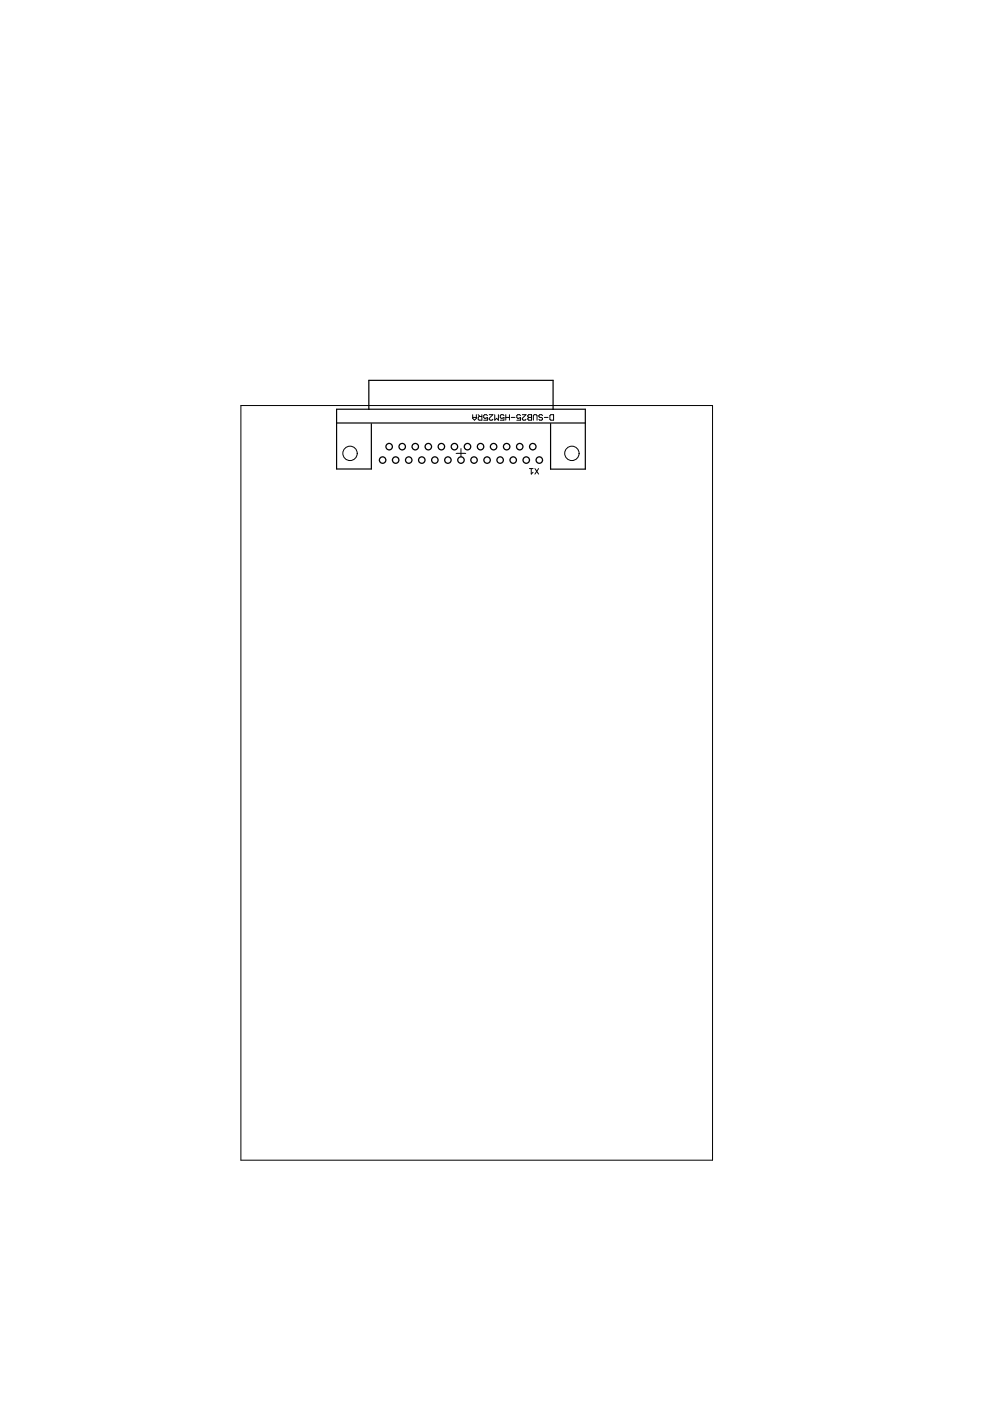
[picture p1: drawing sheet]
<svg xmlns="http://www.w3.org/2000/svg" width="210mm" height="297mm" viewBox="0 0 210 297" stroke-linecap="round" stroke-linejoin="round" font-family="sans-serif">
<g fill="none" stroke="#000" stroke-width=".21">
<path d="M51.1 86h100v160h-100zM96.7 96.1h2.1M97.7 95.1v2M100.2 88.5h.8M100.2 87.9v.8l.4 .4 .4-.4v-.8M101.4 87.9l.4 .4M102.2 87.9v1.2h-.6l-.2-.2v-.4l.2-.2h.6M103.3 88.1l-.2-.2h-.3l-.2 .2v.4l.2 .2 .5-.2v.6h-.7M103.7 87.9h.8l-.8 .8 .2 .4h.4l.2-.2M104.9 87.9v1.2l.4-.4 .4 .4v-1.2M106.8 88.1l-.1-.2h-.4l-.2 .2v.4l.2 .2 .5-.2v.6h-.7M107.2 88.5h.8"/>
<path d="M107.2 87.9v1.2M108 87.9v1.2M108.4 88.5h.8M110.4 88.1l-.2-.2h-.4l-.2 .2v.4l.2 .2 .6-.2v.6h-.8M110.7 87.9h.8l-.8 .8v.2l.2 .2h.4l.2-.2M112.1 87.9h.6v1.2h-.6l-.2-.2 .2-.4-.2-.4zM112.1 88.5h.6M112.2 99.3h.8M112.6 99.3v1.2l.4-.4M113.1 89.1v-1l.2-.2h.4l.2 .2v1M113.4 99.3l.8 1.2M114.2 99.3l-.8 1.2"/>
<path d="M115 88.1l-.2-.2h-.4l-.1 .2 .1 .4h.4l.2 .2-.2 .4h-.4l-.1-.2M115.4 88.5h.8M116.8 87.9h.6v1.2h-.6l-.2-.2v-.8z"/>
<circle cx="74.2" cy="96.1" r="1.52"/>
<circle cx="121.3" cy="96.1" r="1.52"/>
</g>
<g fill="#000">
<circle cx="81.1" cy="97.5" r=".82"/>
<circle cx="82.5" cy="94.7" r=".82"/>
<circle cx="83.9" cy="97.5" r=".82"/>
<circle cx="85.3" cy="94.7" r=".82"/>
<circle cx="86.7" cy="97.5" r=".82"/>
<circle cx="88" cy="94.7" r=".82"/>
<circle cx="89.4" cy="97.5" r=".82"/>
<circle cx="90.8" cy="94.7" r=".82"/>
<circle cx="92.2" cy="97.5" r=".82"/>
<circle cx="93.6" cy="94.7" r=".82"/>
<circle cx="95" cy="97.5" r=".82"/>
<circle cx="96.4" cy="94.7" r=".82"/>
<circle cx="97.7" cy="97.5" r=".82"/>
<circle cx="99.1" cy="94.7" r=".82"/>
<circle cx="100.5" cy="97.5" r=".82"/>
<circle cx="101.9" cy="94.7" r=".82"/>
<circle cx="103.3" cy="97.5" r=".82"/>
<circle cx="104.7" cy="94.7" r=".82"/>
<circle cx="106" cy="97.5" r=".82"/>
<circle cx="107.4" cy="94.7" r=".82"/>
<circle cx="108.8" cy="97.5" r=".82"/>
<circle cx="110.2" cy="94.7" r=".82"/>
<circle cx="111.6" cy="97.5" r=".82"/>
<circle cx="113" cy="94.7" r=".82"/>
<circle cx="114.3" cy="97.5" r=".82"/>
</g>
<path d="M71.4 89.7h52.7M78.2 86.8v-6.2h39.1v6.2M78.7 89.8v9.6h-7.3v-12.6h52.7v12.7h-7.4v-9.7" fill="none" stroke="#000" stroke-width=".25"/>
<g fill="#fff">
<circle cx="114.3" cy="97.5" r=".55"/>
<circle cx="111.6" cy="97.5" r=".55"/>
<circle cx="108.8" cy="97.5" r=".55"/>
<circle cx="106" cy="97.5" r=".55"/>
<circle cx="103.3" cy="97.5" r=".55"/>
<circle cx="100.5" cy="97.5" r=".55"/>
<circle cx="97.7" cy="97.5" r=".55"/>
<circle cx="95" cy="97.5" r=".55"/>
<circle cx="92.2" cy="97.5" r=".55"/>
<circle cx="89.4" cy="97.5" r=".55"/>
<circle cx="86.7" cy="97.5" r=".55"/>
<circle cx="83.9" cy="97.5" r=".55"/>
<circle cx="81.1" cy="97.5" r=".55"/>
<circle cx="113" cy="94.7" r=".55"/>
<circle cx="110.2" cy="94.7" r=".55"/>
<circle cx="107.4" cy="94.7" r=".55"/>
<circle cx="104.7" cy="94.7" r=".55"/>
<circle cx="101.9" cy="94.7" r=".55"/>
<circle cx="99.1" cy="94.7" r=".55"/>
<circle cx="96.4" cy="94.7" r=".55"/>
<circle cx="93.6" cy="94.7" r=".55"/>
<circle cx="90.8" cy="94.7" r=".55"/>
<circle cx="88" cy="94.7" r=".55"/>
<circle cx="85.3" cy="94.7" r=".55"/>
<circle cx="82.5" cy="94.7" r=".55"/>
</g>
</svg>
